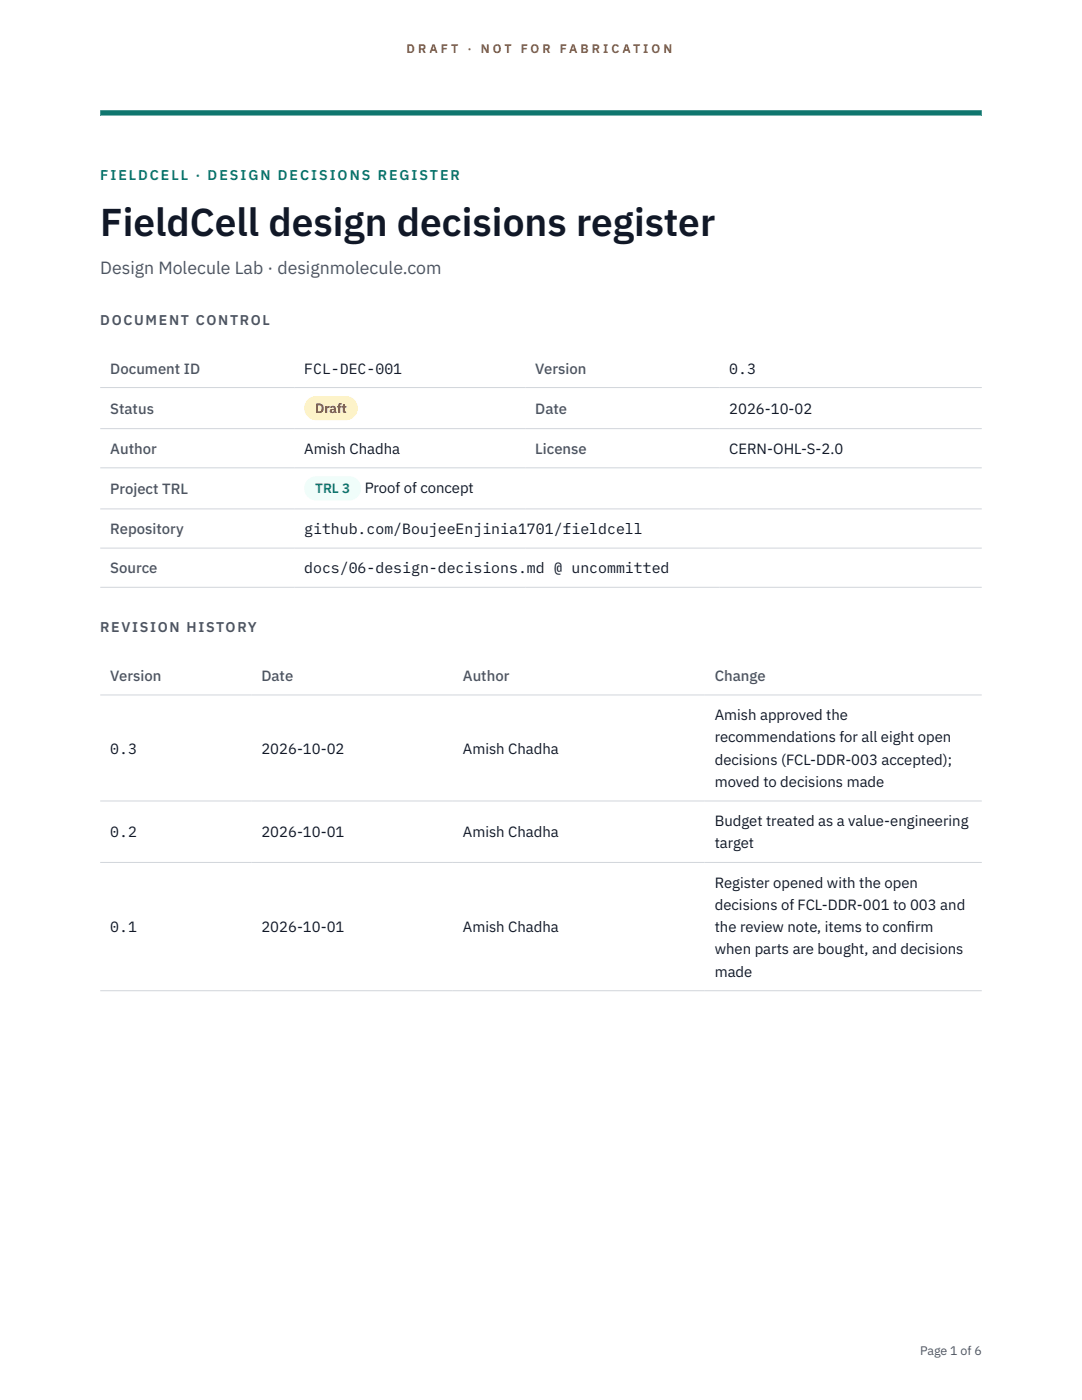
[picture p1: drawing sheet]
<svg xmlns="http://www.w3.org/2000/svg" width="216mm" height="279mm" viewBox="0 0 216 279" stroke-linecap="round" stroke-linejoin="round" font-family="sans-serif">
<defs><g id="words">
<text font-size="7.8" fill="#111827" x="20" y="47.1">FieldCell design decisions register</text>
<text font-size="3.5" fill="#4b5563" x="20" y="54.6">Design Molecule Lab · designmolecule.com</text>
<g font-size="3" fill="#4b5563">
<text x="22" y="74.5">Document ID</text>
<text x="106.8" y="74.5">Version</text>
<text x="22" y="82.6">Status</text>
<text x="106.8" y="82.6">Date</text>
<text x="22" y="90.6">Author</text>
<text x="106.8" y="90.6">License</text>
<text x="22" y="98.6">Project TRL</text>
<text x="22" y="106.6">Repository</text>
<text x="22" y="114.4">Source</text>
<text x="22" y="135.9">Version</text>
<text x="52.2" y="135.9">Date</text>
<text x="92.4" y="135.9">Author</text>
<text x="142.6" y="135.9">Change</text>
</g>
<g font-size="3" fill="#111827">
<text x="60.7" y="74.5">FCL-DEC-001</text>
<text x="145.5" y="74.5">0.3</text>
<text x="145.5" y="82.6">2026-10-02</text>
<text x="60.7" y="90.6">Amish Chadha</text>
<text x="145.5" y="90.6">CERN-OHL-S-2.0</text>
<text x="72.8" y="98.5">Proof of concept</text>
<text x="60.7" y="106.6">github.com/BoujeeEnjinia1701/fieldcell</text>
<text x="60.7" y="114.4">docs/06-design-decisions.md @ uncommitted</text>
<text x="142.6" y="143.7">Amish approved the</text>
<text x="142.6" y="148.2">recommendations for all eight open</text>
<text x="22" y="150.4">0.3</text>
<text x="52.2" y="150.4">2026-10-02</text>
<text x="92.4" y="150.4">Amish Chadha</text>
<text x="142.6" y="152.6">decisions (FCL-DDR-003 accepted);</text>
<text x="142.6" y="157.1">moved to decisions made</text>
<text x="22" y="167.1">0.2</text>
<text x="52.2" y="167.1">2026-10-01</text>
<text x="92.4" y="167.1">Amish Chadha</text>
<text x="142.6" y="164.9">Budget treated as a value-engineering</text>
<text x="142.6" y="169.3">target</text>
<text x="142.6" y="177.1">Register opened with the open</text>
<text x="142.6" y="181.6">decisions of FCL-DDR-001 to 003 and</text>
<text x="22" y="186">0.1</text>
<text x="52.2" y="186">2026-10-01</text>
<text x="92.4" y="186">Amish Chadha</text>
<text x="142.6" y="186">the review note, items to conf</text>
<text x="142.6" y="190.5">when parts are bought, and decisions</text>
<text x="180.9" y="186">irm</text>
<text x="142.6" y="194.9">made</text>
</g>
<text font-size="2.8" fill="#0f766e" x="20" y="36">FIELDCELL · DESIGN DECISIONS REGISTER</text>
<g font-size="2.8" fill="#4b5563">
<text x="20" y="64.8">DOCUMENT CONTROL</text>
<text x="20" y="126.2">REVISION HISTORY</text>
</g>
<text font-size="2.7" fill="#92400e" x="62.9" y="82.5">Draft</text>
<text font-size="2.7" fill="#0f766e" x="62.9" y="98.5">TRL 3</text>
<g font-size="2.5" fill="#b45309">
<text x="81.1" y="10.5">D R A F T</text>
<text x="93.3" y="10.5">·</text>
<text x="95.9" y="10.5">N O T</text>
<text x="103.9" y="10.5">F O R</text>
<text x="111.7" y="10.5">F A B R I C A T I O N</text>
</g>
<text font-size="2.5" fill="#4b5563" x="183.6" y="270.3">Page 1 of 6</text>
</g></defs>
<path d="M20 23.1h175.9zM20 22h175.9v1.1h-175.9z" fill-rule="evenodd" fill="#0f766e"/>
<path d="M20 77.3h175.9M20 85.5h175.9M20 93.4h175.9M20 101.6h175.9M20 109.4h175.9M20 117.2h175.9M20 138.7h175.9M20 159.9h175.9M20 172.1h175.9M20 197.7h175.9" fill="none" stroke="#d1d5db" stroke-width=".2"/>
<path d="M60.7 79h10.7v4.9h-10.7z" fill="#fef3c7"/>
<path d="M60.7 95.1h11.4v4.8h-11.4z" fill="#f0fdfa"/>
<use href="#words"/>
</svg>
